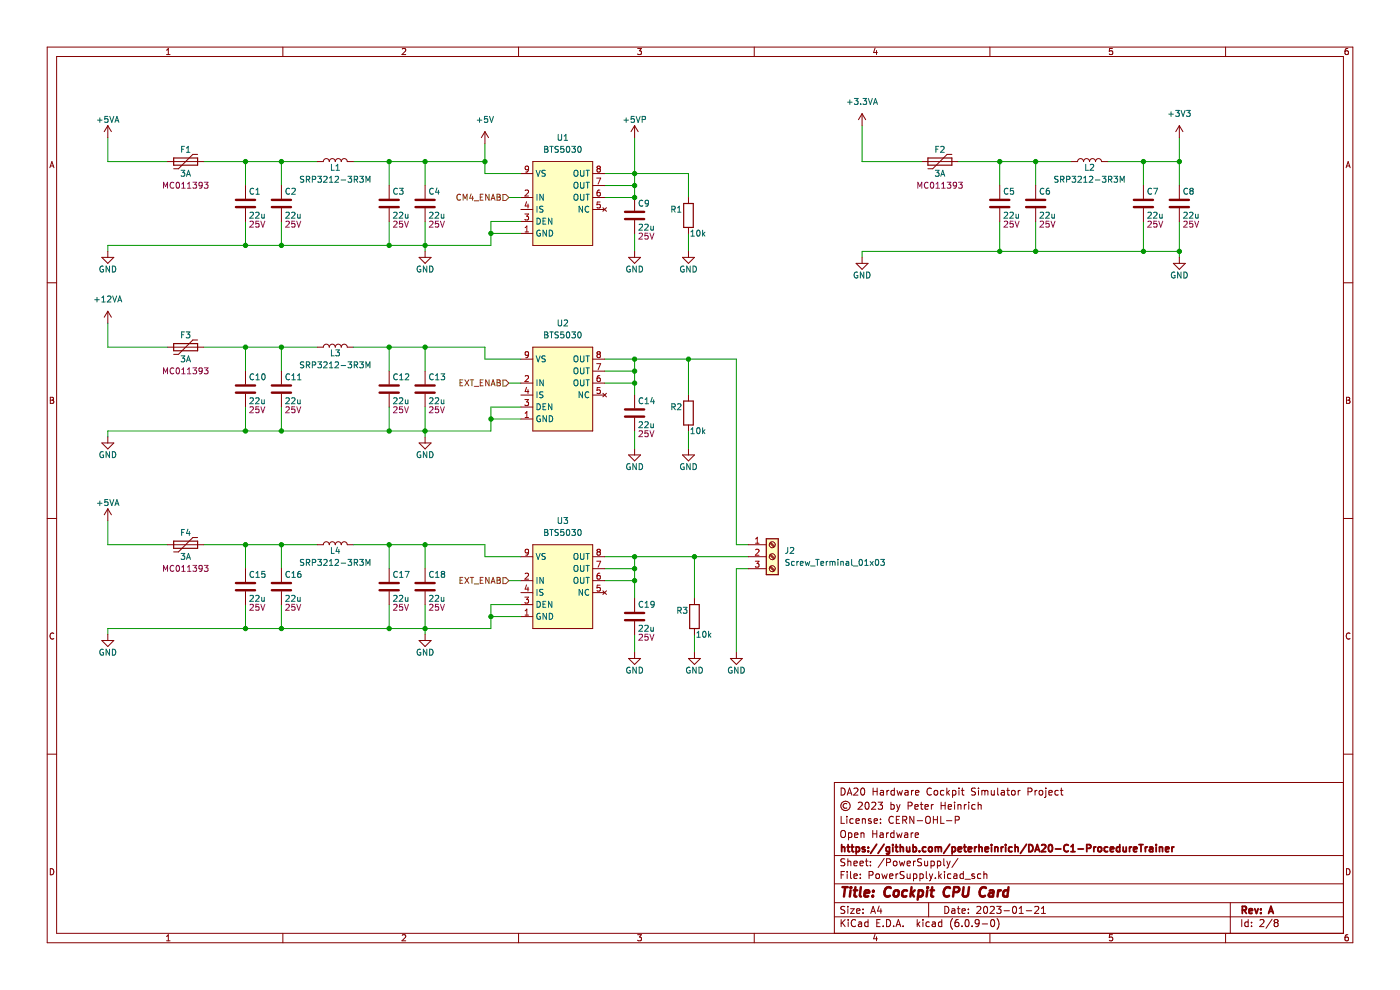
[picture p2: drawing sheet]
<svg xmlns="http://www.w3.org/2000/svg" width="297mm" height="210mm" viewBox="0 0 297 210" stroke-linecap="round" stroke-linejoin="round" font-family="sans-serif">
<path d="M0 0h297v210h-297z" fill-rule="evenodd" fill="#fff" stroke="#fff" stroke-width=".21"/>
<g fill="none" stroke="#840000" stroke-width=".21">
<path d="M10 10h277v190h-277zM12 12h273v186h-273zM35.3 11.6h.8M35.3 10.6l.4-.3v1.3M60 10v2M85.3 10.4l.5-.1 .3 .3-.8 1h.8M110 10v2M135.3 10.3h.8l-.5 .5 .4 .1v.6l-.2 .1-.5-.1M160 10v2M185.6 10.2l-.3 .9h.8M185.9 10.7v.9M210 10v2"/>
<path d="M236 10.3h-.6l-.1 .6 .6-.1 .1 .7-.2 .1-.5-.1M260 10v2M285.9 10.3h-.3l-.2 .3-.1 .7 .3 .3 .4-.1-.1-.7h-.3l-.3 .2M10.6 35.6l.4-1.3 .4 1.3M10.7 35.2h.6M22.9 26.7l-.8 1.2M22.9 26.7v2.5M22.9 26.7l.7 1.2M35.6 34.3h7.6M41.9 32.8h-1l-3 3h-1.1M52.1 39.4v2.8M59.7 39.4v2.8"/>
<path d="M67.3 34.3h1.3a.63 .63 0 0 1 .6-.7 .63 .63 0 0 1 .7 .7 .63 .63 0 0 1 .6-.7 .63 .63 0 0 1 .6 .7 .63 .63 0 0 1 .7-.7 .63 .63 0 0 1 .6 .7 .63 .63 0 0 1 .6-.7 .63 .63 0 0 1 .7 .7h1.2M82.6 39.4v2.8M90.2 39.4v2.8M102.9 27.9l-.8 1.3M102.9 27.9v2.6M102.9 27.9l.7 1.3M110.5 36.8h2.5M113 34.3h12.7v17.8h-12.7zM125.7 39.4h2.6M125.7 36.8h2.6M134.6 26.7v2.5M134.6 26.7l-.7 1.2"/>
<path d="M134.6 26.7l.8 1.2M182.9 24.1v2.6M182.9 24.1l-.8 1.3M182.9 24.1l.7 1.3M195.6 34.3h7.6M201.9 32.8h-1l-3 3h-1M212.1 39.4v2.8M219.7 39.4v2.8M227.3 34.3h1.3a.63 .63 0 0 1 .6-.7 .63 .63 0 0 1 .7 .7 .63 .63 0 0 1 .6-.7 .63 .63 0 0 1 .6 .7 .63 .63 0 0 1 .7-.7 .63 .63 0 0 1 .6 .7 .63 .63 0 0 1 .6-.7 .63 .63 0 0 1 .7 .7h1.2M242.6 39.4v2.8M250.2 26.7l-.8 1.2M250.2 26.7v2.5"/>
<path d="M250.2 39.4v2.8M250.2 26.7l.8 1.2M285.6 35.6l.4-1.3 .4 1.3M285.7 35.2h.6M10 60h2M21.6 54.6h2.5l-1.2 1.3zM22.9 53.3v1.3M52.1 44.2v2.8M59.7 44.2v2.8M82.6 44.2v2.8M88.9 54.6h2.5l-1.2 1.3zM90.2 44.2v2.8"/>
<path d="M90.2 53.3v1.3M110.5 49.5h2.5M110.5 41.9h2.5M110.5 47h2.5M110.5 44.4h2.5M125.7 41.9h2.6M125.7 44.4h2.6M127.9 44.1l.8 .7M128.7 44.1l-.8 .7M133.4 54.6h2.5l-1.3 1.3zM134.6 41.9v2.8M134.6 46.7v2.8"/>
<path d="M134.6 53.3v1.3M144.8 54.6h2.5l-1.2 1.3zM146.1 41.9v1.3M146.1 48.2v1.3M146.1 53.3v1.3M181.6 55.9h2.6l-1.3 1.2zM182.9 54.6v1.3M212.1 44.2v2.8M219.7 44.2v2.8M242.6 44.2v2.8M248.9 55.9h2.6l-1.3 1.2zM250.2 44.2v2.8"/>
<path d="M250.2 54.6v1.3M285 60h2M22.9 66v2.6M22.9 66l-.8 1.3M22.9 66l.7 1.3M35.6 73.6h7.6M41.9 72.1h-1l-3 3.1h-1.1M52.1 78.7v2.8M59.7 78.7v2.8M67.3 73.6h1.3a.63 .63 0 0 1 .6-.6 .63 .63 0 0 1 .7 .6 .63 .63 0 0 1 .6-.6 .63 .63 0 0 1 .6 .6 .63 .63 0 0 1 .7-.6 .63 .63 0 0 1 .6 .6 .63 .63 0 0 1 .6-.6 .63 .63 0 0 1 .7 .6h1.2M82.6 78.7v2.8M90.2 78.7v2.8"/>
<path d="M110.5 76.2h2.5M113 73.6h12.7v17.8h-12.7zM125.7 78.7h2.6M125.7 76.2h2.6M10.7 84.3h.4l.3 .2-.3 .4 .3 .1v.3l-.2 .3h-.5zM10.7 84.9h.4M21.6 94h2.5l-1.2 1.2zM22.9 92.7v1.3M52.1 83.6v2.7M59.7 83.6v2.7M82.6 83.6v2.7M88.9 94h2.5l-1.2 1.2z"/>
<path d="M90.2 83.6v2.7M90.2 92.7v1.3M110.5 88.9h2.5M110.5 81.3h2.5M110.5 86.3h2.5M110.5 83.8h2.5M125.7 81.3h2.6M125.7 83.8h2.6M127.9 83.4l.8 .8M128.7 83.4l-.8 .8M133.4 96.5h2.5l-1.3 1.3zM134.6 83.8v2.8"/>
<path d="M134.6 88.6v2.8M134.6 95.2v1.3M144.8 96.5h2.5l-1.2 1.3zM146.1 83.8v1.3M146.1 90.2v1.2M146.1 95.2v1.3M285.7 84.3h.4l.2 .2-.2 .4 .2 .1 .1 .3-.2 .3h-.5zM285.7 84.9h.4M10 110h2M22.9 107.9v2.6M22.9 107.9l-.8 1.3M22.9 107.9l.7 1.3"/>
<path d="M35.6 115.6h7.6M41.9 114h-1l-3 3.1h-1.1M67.3 115.6h1.3a.63 .63 0 0 1 .6-.7 .63 .63 0 0 1 .7 .7 .63 .63 0 0 1 .6-.7 .63 .63 0 0 1 .6 .7 .63 .63 0 0 1 .7-.7 .63 .63 0 0 1 .6 .7 .63 .63 0 0 1 .6-.7 .63 .63 0 0 1 .7 .7h1.2M110.5 118.1h2.5M113 115.6h12.7v17.7h-12.7zM125.7 118.1h2.6M158.8 115.6h3.8M158.8 118.1h3.8M163.3 117.8l.9 .8M163.3 115.2l.9 .9M163.5 117.6l.8 .8M163.5 115l.8 .9"/>
<path d="M285 110h2M11.4 134.4a.58 .58 0 0 0-.8 .5 .58 .58 0 0 0 .8 .5M21.6 135.9h2.5l-1.2 1.2zM22.9 134.6v1.3M52.1 120.6v2.8M52.1 125.5v2.8M59.7 120.6v2.8M59.7 125.5v2.8M82.6 120.6v2.8M82.6 125.5v2.8M88.9 135.9h2.5l-1.2 1.2zM90.2 120.6v2.8"/>
<path d="M90.2 125.5v2.8M90.2 134.6v1.3M110.5 130.8h2.5M110.5 123.2h2.5M110.5 128.3h2.5M110.5 125.7h2.5M125.7 123.2h2.6M125.7 125.7h2.6M125.7 120.6h2.6M127.9 125.3l.8 .8M128.7 125.3l-.8 .8M133.4 139.7h2.5l-1.3 1.3z"/>
<path d="M134.6 127v2.8M134.6 131.8v2.8M134.6 138.4v1.3M146.1 139.7h2.5l-1.3 1.3zM147.3 127v1.3M147.3 133.3v1.3M147.3 138.4v1.3M154.9 139.7h2.6l-1.3 1.3zM156.2 138.4v1.3M158.8 120.6h3.8M163.3 120.3l.9 .8M163.5 120.1l.8 .9"/>
<path d="M286.4 134.4a.58 .58 0 0 0-.8 .5 .58 .58 0 0 0 .8 .5M10 160h2M285 160h2M178.4 176.4l.3-.2a.5 .5 0 0 1 .7 .5v.5a.5 .5 0 0 1-.5 .5 .5 .5 0 0 1-.5-.5zM178.4 167.2a.76 .76 0 0 1 .9 .7 .76 .76 0 0 1-.9 .8zM178.4 173.2v1.5h.8M179.7 173.2v.1M179.7 173.7v1M179.7 170.5a.52 .52 0 0 0-.9 .5 .52 .52 0 0 0 .9 .4M179.7 168.7l.5-1.5 .5 1.5M179.9 168.2h.7M180 176.7h.4l.3 .3-.1 .6h-.6"/>
<path d="M180 176.7v1.5M181 173.7h-.4l-.3 .3 .1 .6h.6M181.2 167.3l.5-.1 .3 .4-.9 1.1h.9M181.3 177.2l.7-.2-.1-.3h-.4l-.2 .2 .1 .7h.5M181.6 174.2l.7-.2-.1-.3h-.4l-.2 .2 .1 .7h.5M182.1 170.3l.6-.1 .2 .4-.9 1.1h.9M182.7 176.8l.2-.1h.3l.1 1M182.7 176.7v1M182.7 167.3l.2-.1a.8 .8 0 0 1 .6 .7 .8 .8 0 0 1-.6 .8l-.3-.6zM182.9 173.8l.3-.1h.3l.1 1M182.9 173.7v1M183.7 170.3l.2-.1a.8 .8 0 0 1 .5 .7 .8 .8 0 0 1-.5 .8l-.4-.6z"/>
<path d="M184.8 173.7h-.4l-.2 .2 .1 .2 .5 .1v.4h-.6M184.9 170.3l.6-.1 .3 .4-.9 1.1h.9M185.2 176.2v1.5M185.2 176.9h.8M185.2 167.2v1.5M185.2 167.9h.9M185.4 174.2l.8-.2-.1-.3h-.4l-.3 .2 .1 .7h.6M186 176.2v1.5M186.1 167.2v1.5M186.3 170.2h.9l-.5 .5 .5 .2v.6l-.3 .2-.6-.2M186.7 176.7h.6l.1 1M186.8 167.7h.6v1"/>
<path d="M186.8 174.5v.2M186.8 173.7v.2M187.4 177l-.5 .1-.2 .2 .2 .4 .5-.1M187.4 168l-.5 .1-.2 .2 .2 .4 .5-.1M188.1 176.7v1M188.2 167.7v1M188.5 176.7l-.4 .3M188.6 167.7l-.4 .3M189 170.7h.4l.3 .3-.1 .6h-.6M189 170.2v1.5M189.5 173.3a.71 .71 0 0 0-1 .5 .71 .71 0 0 0 .7 .9l.3-.2M189.7 176.7h-.5l-.3 .3 .2 .6h.6"/>
<path d="M189.7 176.2v1.5M189.7 167.7h-.4l-.3 .3 .2 .6h.5M189.7 167.2v1.5M190.2 173.9h.5M190.2 176.7l.3 1 .3-.7 .3 .7 .3-1M190.2 170.7l.4 1M190.3 167.7l.3 1 .3-.7 .3 .7 .2-1M190.6 171.7l-.4 .5M190.9 173.2h-.7v1.5h.7M190.9 170.7l-.3 1M191.5 174l.7-.1 .2-.2-.1-.4-.8-.1v1.5M191.9 174l.5 .7"/>
<path d="M191.9 176.7h.6l.1 1M192 167.7h.6l.1 1M192.6 177l-.5 .1-.2 .2 .2 .4 .5-.1M192.7 171l.7-.1 .1-.2-.1-.4-.7-.1v1.5M192.7 168l-.5 .1-.3 .2 .3 .4 .5-.1M193.3 176.7v1M193.4 167.7v1M193.7 176.7l-.4 .3M193.8 167.7l-.4 .3M193.9 173.2v1.5l-.9-1.5v1.5M194.1 171.2l.7-.2-.1-.3h-.4l-.2 .2 .1 .7h.5M194.2 177.2l.7-.2-.1-.3h-.4l-.2 .2v.7h.6"/>
<path d="M194.2 168.2l.7-.2v-.3h-.5l-.2 .2 .1 .7h.6M194.6 174.1h1.1M195.2 170.7h.6M195.4 170.2v1.3l.4 .2M196.2 171.2l.7-.2v-.3h-.5l-.2 .2 .1 .7h.6M196.4 173.4l.3-.2a.5 .5 0 0 1 .7 .5v.5a.5 .5 0 0 1-.5 .5 .5 .5 0 0 1-.5-.5zM197.6 167.3a.71 .71 0 0 0-1 .5 .71 .71 0 0 0 .7 .9l.3-.2M197.6 170.7v1M198 173.9h.9M198 173.2v1.5M198 170.7l-.4 .3M198.2 167.8l.2-.1 .5 .1v.6l-.1 .2-.4 .1-.2-.2z"/>
<path d="M198.9 173.2v1.5M199.6 173.2v1.5h.7M199.7 170.2v1.5M199.7 170.9h.8M200.2 167.7h-.4l-.3 .3 .2 .6h.5M200.5 170.2v1.5M200.8 174.1h1.1M200.9 167.2v1.5M201 168.1l.4 .6M201.2 171.2l.7-.2-.1-.3h-.4l-.2 .2v.7h.6M201.4 167.7l-.5 .5M202.1 167.7h.4l.3 .3-.1 .6h-.6"/>
<path d="M202.1 167.7v1.5M202.5 170.2v.1M202.5 170.7v1M202.7 174l.7-.1 .1-.2-.1-.4-.7-.1v1.5M203.2 170.8l.2-.1h.4l.1 1M203.2 170.7v1M203.4 167.2v.1M203.4 167.7v1M203.9 167.7h.6M204.2 167.2v1.3l.3 .2M204.6 170.7v1M205 170.7l-.4 .3"/>
<path d="M205.5 170.2v.1M205.5 170.7v1M206.9 170.7h-.5l-.2 .3 .1 .6h.6M206.9 167.2h-.5l-.2 .1v.4l.6 .3 .1 .4-.2 .3-.6-.1M207.5 170.8l.2-.1h.4l.1 1M207.5 170.2v1.5M207.6 167.2v.1M207.6 167.7v1M208.3 167.8l.4-.1 .2 .2M208.3 167.7v1M208.9 167.9l.3-.2h.3l.1 1M208.9 167.9v.8"/>
<path d="M210.3 167.7l.1 .9 .3 .1 .2-.2M210.9 167.7v1M211.7 167.2v1.3l.2 .2M212.4 167.7h.6l.1 1M213.1 168l-.5 .1-.2 .2 .2 .4 .5-.1M213.6 167.7h.6M213.8 167.2v1.3l.4 .2M214.7 167.8l.2-.1 .4 .1 .1 .6-.2 .2-.3 .1-.2-.2zM216 167.7v1M216.4 167.7l-.4 .3M218.1 168l.7-.1 .1-.2v-.4l-.8-.1v1.5M219.6 167.7v1"/>
<path d="M220 167.7l-.4 .3M220.5 167.8l.2-.1 .4 .1 .1 .6-.1 .2-.4 .1-.2-.2zM221.9 167.2v.1M221.9 167.7v1.3l-.3 .2M222.5 168.2l.7-.2-.1-.3h-.4l-.2 .2 .1 .7h.5M224.5 167.7h-.4l-.3 .3 .1 .6h.6M224.9 167.7h.6M225.1 167.2v1.3l.4 .2M285 166h-108v32M10.7 184.3a.66 .66 0 0 1 .7 .6 .66 .66 0 0 1-.7 .7zM35.3 198.6l.4-.3v1.3M35.3 199.6h.8"/>
<path d="M60 198v2M85.3 198.4l.5-.1 .3 .3-.8 1h.8M110 198v2M135.3 198.3h.8l-.5 .5 .4 .1v.5l-.2 .2-.5-.2M160 198v2M177 194.5h108M177 191.5h108M177 187.5h108M177 181.5h108M178.4 185.6h.5M178.4 195.1v1.5M178.7 195.7l.6 .9"/>
<path d="M179.2 184.9h-.8v1.5M179.2 192.3h-.5l-.3 .1v.4l.7 .3 .1 .4-.3 .3-.5-.1M179.2 182.2h-.5l-.3 .1v.4l.7 .3 .1 .4-.3 .3-.5-.1M179.3 195.1l-.9 .8M179.7 184.9v.1M179.7 185.4v1M179.9 182.2v1.5M179.9 192.3v.1M179.9 192.8v1M179.9 182.8l.2-.1h.3l.1 1M179.9 195.1v.1M179.9 195.6v1"/>
<path d="M180.4 192.8h.8l-.8 1h.8M180.4 184.9v1.2l.3 .3M181.2 185.9l.7-.2-.1-.3h-.4l-.2 .2v.7h.6M181.2 183.2l.7-.2-.1-.3h-.4l-.2 .2v.7h.6M181.5 195.2a.71 .71 0 0 0-1 .5 .71 .71 0 0 0 .7 .9l.3-.2M181.7 193.3l.7-.2v-.3h-.5l-.2 .2 .1 .7h.6M182.2 195.6h.5l.1 1M182.4 183.2l.8-.2-.1-.3h-.4l-.3 .2 .1 .7h.6M182.5 186.2v.2M182.5 185.4v.2M182.8 195.9l-.5 .1-.2 .2 .2 .4 .5-.1M183.1 193.6v.2"/>
<path d="M183.1 192.8v.2M183.6 182.7h.6M183.8 182.2v1.2l.4 .3M184.2 195.6h-.5l-.3 .2 .2 .7h.6M184.2 195.1v1.5M184.4 185.6h.7l.1-.2v-.4l-.8-.1v1.5M184.7 183.5v.2M184.7 182.7v.2M184.7 193.8l.5-1.5 .5 1.5M184.9 193.3h.7M185.6 198.2l-.3 .9h.8M185.9 185.5l.2-.1 .4 .1 .1 .6-.2 .2-.3 .1-.2-.2z"/>
<path d="M185.9 198.7v.9M186 195.8h.5M186.5 192.2l-.3 1.1h.9M186.7 195.1h-.7v1.5h.7M186.9 192.8v1M187.1 185.4l.3 1 .3-.8 .2 .8 .3-1M187.4 196.4v.2M187.6 182.1l-1.3 1.9M188.1 195.1a.76 .76 0 0 1 .8 .7 .76 .76 0 0 1-.8 .8zM188.1 182.9h.7l.1-.2v-.4l-.8-.1v1.5M188.7 185.9l.7-.2v-.3h-.5l-.2 .2 .1 .7h.6M189.6 182.8l.2-.1 .4 .1 .1 .6-.1 .2-.4 .1-.2-.2z"/>
<path d="M189.6 196.4v.2M190.1 196.6l.5-1.5 .5 1.5M190.1 185.4v1M190.2 196.1h.7M190.5 185.4l-.4 .2M190.8 182.7l.3 1 .3-.8 .3 .8 .2-1M191.6 196.4v.2M191.8 184.9h-.6l-.2 .1v.4l.7 .3 .1 .4-.3 .3-.6-.1M192.4 183.2l.8-.2-.1-.3h-.4l-.3 .2 .1 .7h.6M192.4 185.4l.1 .9 .4 .1 .2-.2M193.1 185.4v1M193.8 185.4h.4l.3 .2-.1 .7h-.6"/>
<path d="M193.8 182.7v1M193.8 185.4v1.5M194.2 182.7l-.4 .2M194.6 195.1v1.5M194.7 196l.5 .6M195.2 195.6l-.6 .5M195.2 185.4h.4l.3 .2-.2 .7h-.5M195.2 185.4v1.5M195.5 182.2h-.6l-.2 .2 .1 .4 .6 .3v.4l-.2 .2-.5-.1M195.8 195.1v.1M195.8 195.6v1M196.2 182.7v.9l.4 .1 .2-.2"/>
<path d="M196.5 184.9v1.2l.2 .3M196.8 182.7v1M197 191.5v3M197.2 195.6h-.5l-.3 .2 .2 .7h.6M197.2 185.4l.3 1M197.5 186.4l-.3 .5M197.5 182.7h.4l.3 .2-.1 .7h-.6M197.5 182.7v1.5M197.8 195.6h.6v1M197.9 185.4l-.4 1M198.4 195.9l-.5 .1-.2 .2 .2 .4 .5-.1M198.4 186.2v.2"/>
<path d="M198.9 182.7h.4l.3 .2-.2 .7h-.5M198.9 182.7v1.5M199.2 184.9v1.5M199.3 185.8l.4 .6M199.7 185.4l-.5 .5M199.8 195.6h-.4l-.3 .2 .1 .7h.6M199.8 195.1v1.5M200.2 182.2v1.2l.2 .3M200.4 184.9v.1M200.4 185.4v1M200.4 192.3a.76 .76 0 0 1 .9 .7 .76 .76 0 0 1-.9 .8zM200.9 182.7l.3 1"/>
<path d="M201.2 183.7l-.3 .5M201.6 182.7l-.4 1M201.7 185.4h-.4l-.3 .2 .2 .7h.5M201.9 192.8h.6l.1 1M202.1 194.8a1.72 1.72 0 0 0 0 2.3M202.4 185.4h.5l.1 1M202.6 193.1l-.5 .1-.2 .2 .2 .4 .5-.1M203 185.7l-.5 .1-.2 .2 .2 .4 .5-.1M203.1 192.8h.6M203.2 182.1l-1.3 1.9M203.3 192.3v1.2l.4 .3M203.3 195.1h-.4a1.01 1.01 0 0 0 0 1.5l.5-.2v-.5l-.2-.3-.5 .1-.1 .2"/>
<path d="M204.1 193.3l.7-.2-.1-.3h-.4l-.2 .2 .1 .7h.5M204.1 196.4v.2M204.4 185.4h-.5l-.2 .2 .1 .7h.6M204.4 184.9v1.5M204.7 186.5h1.2M204.9 195.2l.2-.1a.8 .8 0 0 1 .5 .7 .8 .8 0 0 1-.5 .8l-.4-.6zM205.4 193.6v.2M205.4 192.8v.2M206.2 196.4v.2M206.7 185.4h-.3l-.2 .2v.2l.5 .1v.4h-.5M207.2 192.4l.6-.1 .3 .4-.9 1.1h.9M207.7 195.7l-.3 .3-.4-.1-.1-.2v-.4l.3-.2h.2l.3 .2a1 1 0 0 1-.4 1.3h-.3"/>
<path d="M208.1 185.4h-.4l-.3 .2 .1 .7h.6M208.4 196h1.1M208.7 185.5l.2-.1h.4l.1 1M208.7 184.9v1.5M208.8 192.4l.2-.1a.8 .8 0 0 1 .5 .7 .8 .8 0 0 1-.5 .8l-.3-.6zM210 198v2M210.1 192.4l.6-.1 .2 .4-.9 1.1h.9M210.3 195.2l.2-.1a.8 .8 0 0 1 .5 .7 .8 .8 0 0 1-.5 .8l-.3-.6zM211.4 192.3h1l-.5 .5 .4 .2v.6l-.2 .2-.7-.2M211.5 194.8a1.72 1.72 0 0 1 0 2.3M213 193.2h1.2M215 192.3h.1a.8 .8 0 0 1 .6 .7 .8 .8 0 0 1-.6 .8 1 1 0 0 1-.1-1.5z"/>
<path d="M216.2 193.8h.9M216.2 192.7l.4-.4v1.5M217.7 193.2h1.2M219.5 192.4l.6-.1 .3 .4-1 1.1h1M220.9 193.8h.9M220.9 192.7l.5-.4v1.5M236 198.3h-.6l-.1 .6 .6-.1 .1 .6-.2 .2-.5-.2M260 198v2M261 191.5v6.5M263.4 195.1v1.5M264.8 195.6h-.4l-.3 .2 .1 .7h.6M264.8 195.1v1.5"/>
<path d="M265.5 196.4v.2M265.5 195.6v.2M267.3 195.2l.6-.1 .2 .4-.9 1.1h.9M269.9 195l-1.3 1.9M270.6 195.7l-.3 .3v.3l.3 .3h.3l.2-.3v-.5l-.2-.1M270.6 195.7l-.3-.3 .3-.3h.3l.2 .2-.2 .4M270.6 195.7h.3M285.7 184.3a.66 .66 0 0 1 .7 .6 .66 .66 0 0 1-.7 .7zM285.9 198.3h-.3l-.2 .3-.1 .7 .3 .3 .4-.2-.1-.6h-.3l-.3 .2"/>
<circle cx="163.8" cy="118.1" r=".64"/>
<circle cx="163.8" cy="115.6" r=".64"/>
<circle cx="163.8" cy="120.6" r=".64"/>
<circle cx="179.4" cy="171" r="1"/>
</g>
<g fill="none" stroke="#840000" stroke-width=".39">
<path d="M178.6 179.2v1.5M178.6 179.8l.2-.1h.3l.1 1M179.7 179.7h.6M179.9 179.2v1.2l.4 .3M180.6 179.7h.5M180.8 179.2v1.2l.3 .3M181.6 179.7h.5l.2 .2-.1 .7h-.6M181.6 179.7v1.5M183.5 179.7h-.4l-.2 .2 .1 .2 .5 .1v.4h-.6M184.2 179.7v.2M186 179.1l-1.3 1.9M187.6 179.1l-1.3 1.9"/>
<path d="M188.7 179.7h-.4l-.3 .2 .1 .7h.6M188.7 179.7v1.2l-.3 .3-.3-.1M189.4 179.2v.1M189.4 179.7v1M189.9 179.7h.6M190.1 179.2v1.2l.4 .3M191 179.8l.2-.1h.4v1M191 179.2v1.5M192.3 179.7l.1 .9 .4 .1 .2-.2M193 179.7v1M193.7 179.7h.4l.3 .2-.1 .7h-.6M193.7 179.2v1.5"/>
<path d="M196.4 179.7h-.4l-.3 .2 .1 .7h.6M197.1 179.8l.2-.1 .4 .1 .1 .6-.2 .2-.3 .1-.2-.2zM198.4 179.8l.4-.1 .3 .2M198.4 179.7v1M199.1 179.9l.2-.2h.3l.1 1M199.1 179.9v.8M201.5 179.1l-1.3 1.9M202 179.7h.4l.3 .2-.1 .7h-.6M202 179.7v1.5M204.4 179.7h.6M204.6 179.2v1.2l.4 .3M206.8 179.7v1"/>
<path d="M207.2 179.7l-.4 .2M207.7 179.8l.2-.1h.4v1M207.7 179.2v1.5M210.3 179.2v.1M210.3 179.7v1M211.1 179.8l.2-.1h.3l.1 1M211.1 179.7v1M212.4 179.7v1M212.8 179.7l-.4 .2M213.3 179.2v.1M213.3 179.7v1M214.7 179.7h-.4l-.3 .2 .1 .7h.6"/>
<path d="M215.3 179.8l.3-.1h.3l.1 1M215.3 179.2v1.5M217.8 179.1l-1.3 1.9M218.3 179.2a.76 .76 0 0 1 .8 .7 .76 .76 0 0 1-.8 .8zM221 179.3l.6-.1 .2 .4-.9 1.1h.9M222.6 179.3l.2-.1a.8 .8 0 0 1 .5 .7 .8 .8 0 0 1-.5 .8l-.4-.6zM226.6 179.3a.71 .71 0 0 0-1 .5 .71 .71 0 0 0 .7 .9l.3-.2M227.2 179.6l.4-.4v1.5M230.6 179.9h.7l.1-.2-.1-.4-.7-.1v1.5M232.1 179.7v1M232.5 179.7l-.4 .2M233 179.8l.2-.1 .4 .1 .1 .6-.1 .2-.4 .1-.2-.2z"/>
<path d="M235 179.7h-.4l-.3 .2 .1 .7h.6M237.6 179.7h-.5l-.3 .2 .2 .7h.6M237.6 179.2v1.5M238.3 179.7v.9l.4 .1 .2-.2M238.9 179.7v1M239.6 179.7v1M240.1 179.7l-.5 .2M241.6 179.2h.9M242.1 179.2v1.5M243 179.7v1M243.4 179.7l-.4 .2M243.9 179.7h.6l.1 1"/>
<path d="M245.3 179.2v.1M245.3 179.7v1M246 179.8l.2-.1h.4v1M246 179.7v1M248.6 179.7v1M249.1 179.7l-.5 .2M184.2 180.5v.2M195.1 180.5v.2M203.3 180.2l.7-.2-.1-.3h-.4l-.2 .2v.7h.6M205.4 180.2l.7-.2v-.3h-.5l-.2 .2 .1 .7h.6M209 180.2l.7-.2-.1-.3h-.4l-.2 .2 .1 .7h.5M219.6 180.7l.5-1.5 .5 1.5"/>
<path d="M219.7 180.2h.7M223.9 180.1h1.2M227.2 180.7h.9M228.7 180.1h1.1M235.6 180.2l.7-.2-.1-.3h-.4l-.2 .2v.7h.6M240.5 180.2l.7-.2-.1-.3h-.4l-.2 .2 .1 .7h.5M244.6 180l-.5 .1-.3 .2 .3 .4 .5-.1M247.3 180.2l.7-.2-.1-.3h-.4l-.2 .2v.7h.6M263.6 193h.7l.1-.2-.1-.4-.7-.1v1.5M263.9 193l.5 .8M265 193.3l.7-.2-.1-.3h-.4l-.2 .2 .1 .7h.5M266.2 192.8l.4 1 .3-1"/>
<path d="M267.5 193.6v.2M267.5 192.8v.2M269.1 193.8l.5-1.5 .5 1.5M269.3 193.3h.7"/>
</g>
<g fill="none" stroke="#840000" stroke-width=".52">
<path d="M178.7 188.2h1.2M179.3 188.2l-.3 2M180.4 188.9l-.1 1.3M180.5 188.2v.2M181.1 188.9h.8M181.5 188.2l-.2 1.7v.2l.4 .1M182.6 188.2l-.2 1.7 .3 .3M183.4 189.5l1-.2-.1-.3-.5-.1-.3 .2-.1 1h.8M185.2 190l-.1 .2M185.3 189v.1M189 188.4a.88 .88 0 0 0-1 0 .88 .88 0 0 0-.4 .9 .69 .69 0 0 0 .3 .8 .69 .69 0 0 0 .9-.1M189.8 189h.1a.5 .5 0 0 1 .8 .2l-.1 .6-.2 .3a.5 .5 0 0 1-.8-.3z"/>
<path d="M192.4 189a.66 .66 0 0 0-1 .2v.6l.1 .3h.8M193.4 188.2l-.3 2M193.4 189.4l.5 .8M194.1 188.9l-.9 .7M194.9 189h.8l.1 .2v.6a.66 .66 0 0 1-1 .3M194.9 188.9l-.2 2M196.7 188.9l-.1 1.3M196.8 188.2v.2M197.4 188.9h.8M197.8 188.2l-.3 1.7 .1 .2 .4 .1M201.5 188.4a.88 .88 0 0 0-1 0 .88 .88 0 0 0-.3 .9 .69 .69 0 0 0 .3 .8 .69 .69 0 0 0 .8-.1M202.3 189.2h.8l.3-.2a.51 .51 0 0 0-.2-.8h-.8l-.2 2"/>
<path d="M204.4 188.2l-.2 1.6 .2 .3a.66 .66 0 0 0 1-.3l.2-1.6M209.2 188.4a.88 .88 0 0 0-1 0 .88 .88 0 0 0-.4 .9 .69 .69 0 0 0 .3 .8 .69 .69 0 0 0 .9-.1M210 189h.7v1.2M210.8 189.3l-.7 .1a.4 .4 0 0 0-.3 .4 .4 .4 0 0 0 .2 .4l.7-.1M211.8 188.9l-.2 1.3M212.3 188.9l-.3 .1-.3 .2M213.9 189a.66 .66 0 0 0-1 .2l-.1 .6 .2 .3h.7M214 188.2l-.3 2"/>
</g>
<g fill="#ffffc2" stroke="#ffffc2" stroke-width=".21">
<path d="M113 73.6h12.7v17.8h-12.7z" fill-rule="evenodd"/>
<path d="M113 34.3h12.7v17.8h-12.7z" fill-rule="evenodd"/>
<path d="M113 115.6h12.7v17.7h-12.7z" fill-rule="evenodd"/>
</g>
<path d="M162.6 114.3h2.5v7.6h-2.5z" fill-rule="evenodd" fill="#ffffc2" stroke="#ffffc2" stroke-width=".25"/>
<g fill="none" stroke="#009600" stroke-width=".21">
<path d="M22.9 29.2v5.1h12.7M43.2 34.3h24.1M52.1 34.3v5.1M59.7 34.3v5.1M74.9 34.3h28M82.6 34.3v5.1M90.2 34.3v5.1M102.9 30.5v6.3h7.6M128.3 36.8h17.8v5.1M128.3 39.4h6.3M134.6 29.2v12.7h-6.3M182.9 26.7v7.6h12.7"/>
<path d="M203.2 34.3h24.1M212.1 34.3v5.1M219.7 34.3v5.1M234.9 34.3h15.3M242.6 34.3v5.1M250.2 29.2v10.2M52.1 47v5.1M59.7 47v5.1M82.6 47v5.1M90.2 47v6.3M104.1 49.5h6.4M108 41.9h2.5"/>
<path d="M110.5 47h-6.4v5.1h-81.2v1.2M134.6 49.5v3.8M146.1 49.5v3.8M212.1 47v6.3M219.7 47v6.3M242.6 47v6.3M250.2 53.3h-67.3v1.3M250.2 47v7.6M22.9 68.6v5h12.7M43.2 73.6h24.1M52.1 73.6v5.1M59.7 73.6v5.1"/>
<path d="M74.9 73.6h28v2.6h7.6M82.6 73.6v5.1M90.2 73.6v5.1M128.3 78.7h6.3M128.3 76.2h27.9v39.4h2.6M134.6 76.2v7.6M146.1 76.2v7.6M52.1 86.3v5.1M59.7 86.3v5.1M82.6 86.3v5.1M90.2 86.3v6.4M104.1 88.9h6.4"/>
<path d="M108 81.3h2.5M110.5 86.3h-6.4v5.1h-81.2v1.3M128.3 81.3h6.3M134.6 91.4v3.8M146.1 91.4v3.8M22.9 110.5v5.1h12.7M43.2 115.6h24.1M52.1 115.6v5M59.7 115.6v5M74.9 115.6h28v2.5h7.6M82.6 115.6v5M90.2 115.6v5"/>
<path d="M128.3 118.1h30.5M134.6 118.1v8.9M147.3 118.1v8.9M52.1 128.3v5M59.7 128.3v5M82.6 128.3v5M90.2 128.3v6.3M104.1 130.8h6.4M108 123.2h2.5M110.5 128.3h-6.4v5h-81.2v1.3M128.3 120.6h6.3M128.3 123.2h6.3"/>
<path d="M134.6 134.6v3.8M147.3 134.6v3.8M158.8 120.6h-2.6v17.8"/>
</g>
<g fill="none" stroke="#725600" stroke-width=".21">
<path d="M97.7 41.3a.56 .56 0 0 0-.8 .5 .56 .56 0 0 0 .8 .6M98.3 42.5v-1.3l.4 .9 .4-.9v1.3M99.9 41.1l-.3 .9h.8M100.2 41.6v.9M100.6 42.6h1M101.9 41.8h.4M102.5 41.2h-.6v1.3h.6M103.8 41.2v1.3l-.8-1.3v1.3M104.2 42.5l.4-1.3 .4 1.3M104.3 42.1h.6M105.4 41.2h.5l.2 .2-.2 .4 .2 .1 .1 .3-.3 .3h-.5zM105.4 41.8h.5"/>
<path d="M106.7 41.3h.6l.7 .6-.7 .6h-.6zM97.6 81.2h.4M98.2 80.6h-.6v1.2h.6M98.6 80.6l.9 1.2M99.5 80.6l-.9 1.2M99.8 80.6h.7M100.1 80.6v1.2M100.6 82h1M101.9 81.2h.4M102.5 80.6h-.6v1.2h.6M103.8 80.6v1.2l-.8-1.2v1.2M104.2 81.8l.4-1.2 .4 1.2"/>
<path d="M104.3 81.5h.6M105.4 80.6h.5l.2 .2-.2 .4 .2 .1 .1 .3-.3 .2h-.5zM105.4 81.2h.5M106.7 80.6h.6l.7 .7-.7 .6h-.6zM97.6 123.1h.4M98.2 122.5h-.6v1.2h.6M98.6 122.5l.9 1.2M99.5 122.5l-.9 1.2M99.8 122.5h.7M100.1 122.5v1.2M100.6 123.9h1M101.9 123.1h.4"/>
<path d="M102.5 122.5h-.6v1.2h.6M103.8 122.5v1.2l-.8-1.2v1.2M104.2 123.7l.4-1.2 .4 1.2M104.3 123.4h.6M105.4 122.5h.5l.2 .2-.2 .4 .2 .1 .1 .3-.3 .2h-.5zM105.4 123.1h.5M106.7 122.5h.6l.7 .7-.7 .6h-.6z"/>
</g>
<g fill="none" stroke="#006464" stroke-width=".21">
<path d="M20.7 25.5h1M21.2 25v1M22.9 24.7h-.6l-.1 .6 .6-.1 .1 .6-.2 .2-.5-.2M23.3 24.7l.4 1.3 .4-1.3M24.4 26l.4-1.3 .4 1.3M24.5 25.6h.6M38.4 36.1h.8l-.4 .5 .3 .1v.6l-.1 .1-.6-.1M38.5 31.6h.5M39.1 31h-.6v1.3M39.6 32.3h.7M39.6 31.4l.3-.4v1.3M39.6 37.4l.4-1.3 .4 1.3"/>
<path d="M39.7 37h.6M64.4 37.5l-.4-.1-.3 .2 .1 .3 .6 .3v.3l-.7 .1M65 38.1l.6-.1 .1-.5-.7-.1v1.3M65.3 38.1l.4 .6M66.3 38.1l.6-.1v-.5l-.6-.1v1.3M67.4 37.4h.8l-.4 .5 .3 .1v.5l-.1 .2-.6-.2M68.7 37.5l.5-.1 .2 .4-.8 .9h.8M69.9 38.7h.7M69.9 37.8l.4-.4v1.3M70.3 34.9v1.2h.6M71.1 37.5l.5-.1 .2 .4-.8 .9h.8M71.3 36.1h.7"/>
<path d="M71.3 35.2l.3-.3v1.2M72.4 38.2h.9M73.8 37.4h.8l-.4 .5 .3 .1v.5l-.1 .2-.6-.2M75.2 38.1l.6-.1v-.5l-.6-.1v1.3M75.5 38.1l.4 .6M76.3 37.4h.8l-.4 .5 .3 .1v.5l-.2 .2-.5-.2M77.6 38.7v-1.3l.5 .9 .4-.9v1.3M84.7 39.9h.8l-.4 .5 .3 .1v.6l-.1 .1-.6-.1M92.7 39.9l-.3 .9h.8M101.2 25.5h1M101.7 25v1M103.4 24.7h-.6v.6l.6-.1v.6l-.2 .2-.4-.2"/>
<path d="M103.8 24.7l.5 1.3 .4-1.3M113.7 36.1l.5 1.3 .4-1.3M115.5 31h.5l.2 .3-.2 .3 .2 .2 .1 .3-.3 .2h-.5zM115.5 31.6h.5M115.7 36.2l-.5-.1-.2 .3 .1 .3 .5 .2v.4h-.6M116.6 31h.8M117 31v1.3M118.4 28.5v1l.3 .3h.2l.2-.3v-1M118.4 31.1l-.6 .1v.3l.5 .3 .1 .3-.2 .2h-.5M119.6 31h-.6l-.1 .6h.6l.1 .6-.2 .1-.5-.1M119.7 29.8h.7M119.7 28.9l.4-.4v1.3"/>
<path d="M120.3 31.2l.1-.2a.68 .68 0 0 1 .5 .7 .68 .68 0 0 1-.5 .6l-.3-.5zM121.3 31h.8l-.4 .5 .3 .1v.6l-.2 .1-.5-.1M121.8 36.3l.3-.2a.43 .43 0 0 1 .5 .4v.5a.42 .42 0 0 1-.4 .4 .42 .42 0 0 1-.4-.4zM121.8 38.8l.3-.1a.43 .43 0 0 1 .5 .4v.4a.42 .42 0 0 1-.4 .4 .42 .42 0 0 1-.4-.4zM122.7 31.2l.2-.2a.68 .68 0 0 1 .4 .7 .68 .68 0 0 1-.4 .6l-.3-.5zM123.2 36.1v1l.2 .3h.2l.3-.3v-1M123.2 38.7v1l.2 .2h.2l.3-.2v-1M124.3 38.7h.7M124.3 36.1h.7M124.7 36.1v1.3M124.7 38.7v1.2M132.4 25.5h.9"/>
<path d="M132.8 25v1M134.5 24.7h-.6v.6l.6-.1v.6l-.1 .2-.5-.2M135 24.7l.4 1.3 .4-1.3M136.2 25.4l.6-.1 .1-.5-.7-.1v1.3M179.8 21.7h1M180.3 21.2v1M181.2 20.9h.8l-.4 .5 .4 .1v.5l-.2 .2-.6-.2M182.6 22v.2M183.1 20.9h.7l-.4 .5 .4 .1v.5l-.2 .2-.5-.2M184.2 20.9l.4 1.3 .5-1.3M185.3 22.2l.4-1.3 .4 1.3M185.4 21.8h.6"/>
<path d="M198.4 36.1h.8l-.4 .5 .3 .1v.6l-.1 .1-.6-.1M198.5 31.6h.5M199.1 31h-.6v1.3M199.6 31.2l.5-.2 .2 .4-.8 .9h.8M199.6 37.4l.4-1.3 .4 1.3M199.7 37h.6M215 39.9h-.6l-.1 .6h.6l.1 .6-.2 .1-.5-.1M222.5 39.9l-.3 .1-.2 .2-.1 .8 .3 .2 .4-.1-.1-.6-.3-.1-.3 .3M224.5 37.5l-.5-.1-.3 .2 .2 .3 .5 .3v.3l-.7 .1M225 38.1l.6-.1 .1-.5-.7-.1v1.3M225.3 38.1l.4 .6M226.3 38.1l.6-.1v-.5l-.6-.1v1.3"/>
<path d="M227.4 37.4h.8l-.4 .5 .3 .1v.5l-.1 .2-.6-.2M228.7 37.5l.5-.1 .2 .4-.8 .9h.8M229.9 38.7h.7M229.9 37.8l.4-.4v1.3M230.3 34.9v1.2h.6M231.1 37.5l.5-.1 .2 .4-.8 .9h.8M231.3 35l.5-.1 .2 .3-.8 .9h.8M232.4 38.2h.9M233.8 37.4h.8l-.4 .5 .4 .1v.5l-.2 .2-.6-.2M235.2 38.1l.6-.1v-.5l-.6-.1v1.3M235.5 38.1l.4 .6M236.3 37.4h.8l-.4 .5 .3 .1v.5l-.1 .2-.6-.2"/>
<path d="M237.6 38.7v-1.3l.5 .9 .4-.9v1.3M244.7 39.9h.9l-.6 1.3M248 24.2h.9M248.4 23.7v1M249.4 23.4h.8l-.4 .5 .3 .1v.6l-.2 .1-.5-.1M250.6 23.4l.4 1.3 .4-1.3M251.7 23.4h.8l-.4 .5 .3 .1v.6l-.2 .1-.5-.1M21.9 56.5a.58 .58 0 0 0-.7 .6 .58 .58 0 0 0 .8 .5v-.4h-.3M23.2 56.4v1.3l-.7-1.3v1.3M23.8 56.4a.64 .64 0 0 1 .8 .7 .64 .64 0 0 1-.8 .6zM53 45.1l.5-.1 .3 .4-.8 .9h.8M53.8 40.1a.56 .56 0 0 0-.8 .5 .56 .56 0 0 0 .8 .5"/>
<path d="M54.2 45.1l.5-.1 .3 .4-.8 .9h.8M54.3 41.2h.7M54.3 40.3l.4-.4v1.3M55.5 45.4l.1 .8h.5M56.1 45.4v.9M60.7 45.1l.4-.1 .3 .4-.8 .9h.8M61.4 40.1a.56 .56 0 0 0-.8 .5 .56 .56 0 0 0 .8 .5M61.9 45.1l.4-.1 .3 .4-.8 .9h.8M61.9 40.1l.5-.2 .3 .4-.8 .9h.8M63.1 45.4l.1 .8h.5M63.7 45.4v.9M83.5 45.1l.5-.1 .2 .4-.7 .9h.7"/>
<path d="M84.3 40.1a.56 .56 0 0 0-.8 .5 .56 .56 0 0 0 .8 .5M84.7 45.1l.5-.1 .2 .4-.7 .9h.7M86 45.4l.1 .8h.4M86.5 45.4v.9M89.2 56.5a.58 .58 0 0 0-.7 .6 .58 .58 0 0 0 .8 .5v-.4h-.3M90.5 56.4v1.3l-.7-1.3v1.3M91.1 45.1l.5-.1 .3 .4-.8 .9h.8M91.1 56.4a.64 .64 0 0 1 .8 .7 .64 .64 0 0 1-.8 .6zM91.9 40.1a.56 .56 0 0 0-.8 .5 .56 .56 0 0 0 .8 .5M92.3 45.1l.5-.1 .3 .4-.8 .9h.8M93 40.4v.8M93.6 45.4l.1 .8h.5"/>
<path d="M94.2 45.4v.9M113.9 46.3a.64 .64 0 0 1 .8 .6 .64 .64 0 0 1-.8 .7zM113.9 41.2v1.3M113.9 43.7v1.3M114.6 48.9a.58 .58 0 0 0-.7 .6 .58 .58 0 0 0 .7 .5v-.5h-.2M115.2 43.8l-.5-.1-.2 .3 .1 .3 .5 .2v.4l-.6 .1M115.2 46.9h.4M115.3 41.2v1.3l-.8-1.3v1.3M115.8 46.3h-.6v1.3h.6M115.9 48.8v1.3l-.7-1.3v1.3M116.5 48.8a.64 .64 0 0 1 .8 .7 .64 .64 0 0 1-.8 .6zM117.1 46.3v1.3l-.8-1.3v1.3"/>
<path d="M121.8 41.4l.3-.2a.43 .43 0 0 1 .5 .4v.4a.42 .42 0 0 1-.4 .5 .42 .42 0 0 1-.4-.5zM123.2 41.2v1l.2 .3h.2l.3-.3v-1M123.6 43.7v1.3l-.7-1.3v1.3M124.3 41.2h.7M124.7 41.2v1.3M124.9 43.9a.56 .56 0 0 0-.8 .5 .56 .56 0 0 0 .8 .5M133.7 56.5a.58 .58 0 0 0-.8 .6 .58 .58 0 0 0 .8 .5v-.4h-.2M135 56.4v1.3l-.7-1.3v1.3M135.6 47.7l.5-.1 .2 .3-.8 .9h.8M135.6 56.4a.64 .64 0 0 1 .7 .7 .64 .64 0 0 1-.7 .6zM136.4 42.6a.56 .56 0 0 0-.8 .5 .56 .56 0 0 0 .8 .5M136.8 47.7l.5-.1 .2 .3-.8 .9h.8"/>
<path d="M137.6 43l-.3 .3-.3-.1-.1-.6 .4-.1 .3 .2-.1 .7-.2 .3h-.3M138.1 48v.8l.5-.1M138.6 48v.8M142.5 44.4l.6-.1 .1-.4-.7-.2v1.3M142.8 44.4l.5 .6M143.7 45h.8M143.7 44.1l.4-.4v1.3M145.1 56.5a.58 .58 0 0 0-.7 .6 .58 .58 0 0 0 .7 .5v-.4h-.2M146.4 56.4v1.3l-.7-1.3v1.3M146.6 50.1h.7M146.6 49.2l.3-.4v1.3M147 56.4a.64 .64 0 0 1 .8 .7 .64 .64 0 0 1-.8 .6z"/>
<path d="M147.9 48.9l.2-.1a.68 .68 0 0 1 .4 .7 .68 .68 0 0 1-.4 .6l-.3-.5zM149.1 48.8v1.3M149.2 49.6l.3 .5M149.5 49.2l-.4 .5M181.9 57.8a.58 .58 0 0 0-.7 .6 .58 .58 0 0 0 .8 .5v-.5h-.3M183.2 57.7v1.3l-.7-1.3v1.3M183.8 57.7a.64 .64 0 0 1 .8 .6 .64 .64 0 0 1-.8 .7zM213 45.1l.5-.1 .3 .4-.8 .9h.8M213.8 40.1a.56 .56 0 0 0-.8 .5 .56 .56 0 0 0 .8 .5M214.3 45.1l.4-.1 .3 .4-.8 .9h.8M215.5 45.4l.1 .8h.5M216.1 45.4v.9"/>
<path d="M220.7 45.1l.4-.1 .3 .4-.8 .9h.8M221.5 40.1a.56 .56 0 0 0-.8 .5 .56 .56 0 0 0 .8 .5M221.9 45.1l.5-.1 .2 .4-.8 .9h.8M223.1 45.4l.1 .8h.5M223.7 45.4v.9M243.5 45.1l.5-.1 .3 .4-.8 .9h.8M244.3 40.1a.56 .56 0 0 0-.8 .5 .56 .56 0 0 0 .8 .5M244.7 45.1l.5-.1 .3 .4-.8 .9h.8M246 45.4l.1 .8h.4M246.5 45.4v.9M249.2 57.8a.58 .58 0 0 0-.7 .6 .58 .58 0 0 0 .8 .5v-.5h-.3M250.6 57.7v1.3l-.8-1.3v1.3"/>
<path d="M251.1 45.1l.5-.1 .3 .4-.8 .9h.8M251.2 57.7a.64 .64 0 0 1 .7 .6 .64 .64 0 0 1-.7 .7zM251.9 40.1a.56 .56 0 0 0-.8 .5 .56 .56 0 0 0 .8 .5M252.4 45.1l.4-.1 .3 .4-.8 .9h.8M252.7 40.5l-.3 .2v.3l.3 .2 .3-.1 .1-.1v-.3l-.2-.2M252.7 40.5l-.3-.3 .3-.3 .3 .1 .1 .2-.2 .3M252.7 40.5h.2M253.6 45.4l.1 .8h.5M254.2 45.4v.9M20.1 63.6h1M20.6 63.1v1M21.6 64.1h.7"/>
<path d="M21.6 63.2l.4-.4v1.3M22.8 62.9l.5-.1 .2 .4-.7 .9h.7M23.9 62.8l.4 1.3 .4-1.3M25 64.1l.4-1.3 .4 1.3M25.1 63.7h.6M38.4 75.5h.8l-.4 .5 .3 .1v.5l-.1 .2-.6-.2M38.5 71h.5M39.1 70.4h-.6v1.3M39.5 70.4h.8l-.4 .5 .3 .1v.6l-.2 .1-.5-.1M39.6 76.8l.4-1.3 .4 1.3M39.7 76.4h.6M53.8 79.4a.56 .56 0 0 0-.8 .5 .56 .56 0 0 0 .8 .5"/>
<path d="M54.3 79.7l.4-.4v1.3M55.6 79.4l.2-.1a.68 .68 0 0 1 .5 .6 .68 .68 0 0 1-.5 .7l-.3-.5zM61.4 79.4a.56 .56 0 0 0-.8 .5 .56 .56 0 0 0 .8 .5M61.9 79.7l.4-.4v1.3M63.1 79.7l.4-.4v1.3M64.4 76.8h-.4l-.3 .2 .1 .3 .6 .2v.4l-.7 .1M65 77.4h.6l.1-.5-.7-.1v1.2M65.3 77.4l.4 .6M66.3 77.4h.6v-.5l-.6-.1v1.2M67.4 76.8h.8l-.4 .4 .3 .2v.5l-.1 .1-.6-.1M68.7 76.9l.5-.1 .2 .3-.8 .9h.8M69.9 78h.7"/>
<path d="M69.9 77.1l.4-.3v1.2M70.3 74.2v1.3h.6M71.1 76.9l.5-.1 .2 .3-.8 .9h.8M71.2 74.2h.8l-.4 .5 .3 .1v.6l-.1 .1-.6-.1M72.4 77.5h.9M73.8 76.8h.8l-.4 .4 .3 .2v.5l-.1 .1-.6-.1M75.2 77.4h.6v-.5l-.6-.1v1.2M75.5 77.4l.4 .6M76.3 76.8h.8l-.4 .4 .3 .2v.5l-.2 .1-.5-.1M77.6 78v-1.2l.5 .9 .4-.9v1.2M84.3 79.4a.56 .56 0 0 0-.8 .5 .56 .56 0 0 0 .8 .5M84.8 79.7l.3-.4v1.3"/>
<path d="M86 79.4l.5-.1 .2 .4-.8 .9h.8M91.9 79.4a.56 .56 0 0 0-.8 .5 .56 .56 0 0 0 .8 .5M92.4 79.7l.4-.4v1.3M93.6 79.3h.7l-.4 .5 .4 .1v.5l-.2 .2-.5-.2M113.7 75.5l.5 1.3 .4-1.3M115.5 70.4h.5l.2 .3-.2 .3 .2 .1 .1 .3-.3 .3h-.5zM115.5 71h.5M115.7 75.5h-.5l-.2 .2 .1 .3 .5 .3v.3l-.6 .1M116.6 70.4h.8M117 70.4v1.3M118.4 67.9v1l.3 .2h.2l.2-.2v-1M118.4 70.5h-.6v.4l.5 .2 .1 .3-.2 .3-.5-.1"/>
<path d="M119.6 70.4h-.6l-.1 .6h.6l.1 .6-.2 .1-.5-.1M119.7 68l.5-.1 .2 .3-.8 .9h.8M120.3 70.5l.1-.1a.68 .68 0 0 1 .5 .6 .68 .68 0 0 1-.5 .7l-.3-.5zM121.3 70.4h.8l-.4 .5 .3 .1v.6l-.2 .1-.5-.1M121.8 78.2l.3-.2a.43 .43 0 0 1 .5 .5v.4a.42 .42 0 0 1-.4 .4 .42 .42 0 0 1-.4-.4zM121.8 75.7l.3-.2a.43 .43 0 0 1 .5 .4v.4a.42 .42 0 0 1-.4 .5 .42 .42 0 0 1-.4-.5zM122.7 70.5l.2-.1a.68 .68 0 0 1 .4 .6 .68 .68 0 0 1-.4 .7l-.3-.5zM123.2 75.5v1l.2 .3h.2l.3-.3v-1M123.2 78v1.1l.2 .2h.2l.3-.2v-1.1M124.3 78h.7M124.3 75.5h.7M124.7 75.5v1.3"/>
<path d="M124.7 78v1.3M21.9 95.9a.58 .58 0 0 0-.7 .6 .58 .58 0 0 0 .8 .5v-.5h-.3M23.2 95.8v1.3l-.7-1.3v1.3M23.8 95.8a.64 .64 0 0 1 .8 .6 .64 .64 0 0 1-.8 .7zM53 84.5l.5-.1 .3 .3-.8 .9h.8M54.2 84.5l.5-.1 .3 .3-.8 .9h.8M54.3 80.6h.7M55.5 84.8l.1 .8 .5-.1M56.1 84.8v.8M60.7 84.5l.4-.1 .3 .3-.8 .9h.8M61.9 84.5l.4-.1 .3 .3-.8 .9h.8M61.9 80.6h.8"/>
<path d="M63.1 84.8l.1 .8 .5-.1M63.1 80.6h.8M63.7 84.8v.8M83.5 84.5l.5-.1 .2 .3-.7 .9h.7M84.7 84.5l.5-.1 .2 .3-.7 .9h.7M84.8 80.6h.7M86 84.8l.1 .8 .4-.1M86.5 84.8v.8M89.2 95.9a.58 .58 0 0 0-.7 .6 .58 .58 0 0 0 .8 .5v-.5h-.3M90.5 95.8v1.3l-.7-1.3v1.3M91.1 84.5l.5-.1 .3 .3-.8 .9h.8M91.1 95.8a.64 .64 0 0 1 .8 .6 .64 .64 0 0 1-.8 .7z"/>
<path d="M92.3 84.5l.5-.1 .3 .3-.8 .9h.8M92.4 80.6h.7M93.6 84.8l.1 .8 .5-.1M94.2 84.8v.8M113.9 85.6a.64 .64 0 0 1 .8 .7 .64 .64 0 0 1-.8 .6zM113.9 80.6v1.2M113.9 83.1v1.3M114.6 88.2a.58 .58 0 0 0-.7 .6 .58 .58 0 0 0 .7 .5v-.4h-.2M115.2 83.2l-.5-.1-.2 .3 .1 .3 .5 .2v.4h-.6M115.2 86.3h.4M115.3 80.6v1.2l-.8-1.2v1.2M115.8 85.6h-.6v1.3h.6"/>
<path d="M115.9 88.2v1.3l-.7-1.3v1.3M116.5 88.2a.64 .64 0 0 1 .8 .6 .64 .64 0 0 1-.8 .7zM117.1 85.6v1.3l-.8-1.3v1.3M121.8 80.8l.3-.2a.43 .43 0 0 1 .5 .4v.4a.42 .42 0 0 1-.4 .5 .42 .42 0 0 1-.4-.5zM123.2 80.6v1l.2 .2h.2l.3-.2v-1M123.6 83.1v1.3l-.7-1.3v1.3M124.3 80.6h.7M124.7 80.6v1.2M124.9 83.2a.56 .56 0 0 0-.8 .5 .56 .56 0 0 0 .8 .6M133.7 98.4a.58 .58 0 0 0-.8 .6 .58 .58 0 0 0 .8 .5v-.4h-.2M135 98.3v1.3l-.7-1.3v1.3M135.6 89.6l.5-.1 .2 .3-.8 .9h.8"/>
<path d="M135.6 98.3a.64 .64 0 0 1 .7 .7 .64 .64 0 0 1-.7 .6zM136.4 84.5a.56 .56 0 0 0-.8 .5 .56 .56 0 0 0 .8 .5M136.8 89.6l.5-.1 .2 .3-.8 .9h.8M136.9 85.6h.7M136.9 84.7l.3-.3v1.2M138.1 89.9v.8l.5-.1M138.4 84.3l-.3 .9h.7M138.6 89.9v.8M138.7 84.8v.8M142.5 86.3h.6l.1-.5-.7-.2v1.3M142.8 86.3l.5 .6M143.7 85.8l.5-.2 .3 .4-.8 .9h.8"/>
<path d="M145.1 98.4a.58 .58 0 0 0-.7 .6 .58 .58 0 0 0 .7 .5v-.4h-.2M146.4 98.3v1.3l-.7-1.3v1.3M146.6 91.1l.3-.4v1.3M146.6 92h.7M147 98.3a.64 .64 0 0 1 .8 .7 .64 .64 0 0 1-.8 .6zM147.9 90.8l.2-.1a.68 .68 0 0 1 .4 .7 .68 .68 0 0 1-.4 .6l-.3-.5zM149.1 90.7v1.3M149.2 91.5l.3 .5M149.5 91.2l-.4 .4M20.7 106.8h1M21.2 106.3v.9M22.9 106h-.6l-.1 .6 .6-.1 .1 .6-.2 .1-.5-.1"/>
<path d="M23.3 106l.4 1.2 .4-1.2M24.4 107.2l.4-1.2 .4 1.2M24.5 106.9h.6M38.4 117.4h.8l-.4 .5 .3 .1v.5l-.1 .2-.6-.2M38.5 112.9h.5M39.1 112.3h-.6v1.3M39.6 118.7l.4-1.3 .4 1.3M39.7 118.3h.6M39.9 112.3l-.3 .9h.7M40.2 112.7v.9M64.4 118.7h-.4l-.3 .2 .1 .3 .6 .3v.3l-.7 .1M65 119.3h.6l.1-.5-.7-.1v1.2"/>
<path d="M65.3 119.3l.4 .6M66.3 119.3h.6v-.5l-.6-.1v1.2M67.4 118.7h.8l-.4 .5 .3 .1v.5l-.1 .1-.6-.1M68.7 118.8l.5-.1 .2 .3-.8 .9h.8M69.9 119l.4-.3v1.2M69.9 119.9h.7M70.3 116.1v1.3h.6M71.1 118.8l.5-.1 .2 .3-.8 .9h.8M71.6 116.1l-.3 .9h.8M71.9 116.6v.8M72.4 119.5h.9M73.8 118.7h.8l-.4 .5 .3 .1v.5l-.1 .1-.6-.1"/>
<path d="M75.2 119.3h.6v-.5l-.6-.1v1.2M75.5 119.3l.4 .6M76.3 118.7h.8l-.4 .5 .3 .1v.5l-.2 .1-.5-.1M77.6 119.9v-1.2l.5 .9 .4-.9v1.2M113.7 117.4l.5 1.3 .4-1.3M115.5 112.3h.5l.2 .3-.2 .3 .2 .1 .1 .3-.3 .3h-.5zM115.5 112.9h.5M115.7 117.5l-.5-.1-.2 .2 .1 .3 .5 .3v.3l-.6 .1M116.6 112.3h.8M117 112.3v1.3M118.4 109.8v1l.3 .2h.2l.2-.2v-1M118.4 112.4h-.6v.4l.5 .2 .1 .3-.2 .3-.5-.1"/>
<path d="M119.6 112.3h-.6l-.1 .6h.6l.1 .6-.2 .1-.5-.1M119.6 109.8h.8l-.4 .5 .4 .1v.5l-.2 .1-.6-.1M120.3 112.4l.1-.1a.68 .68 0 0 1 .5 .7 .68 .68 0 0 1-.5 .6l-.3-.5zM121.3 112.3h.8l-.4 .5 .3 .1v.6l-.2 .1-.5-.1M121.8 117.6l.3-.2a.43 .43 0 0 1 .5 .4v.4a.42 .42 0 0 1-.4 .5 .42 .42 0 0 1-.4-.5zM122.7 112.4l.2-.1a.68 .68 0 0 1 .4 .7 .68 .68 0 0 1-.4 .6l-.3-.5zM123.2 117.4v1l.2 .3h.2l.3-.3v-1M123.2 119.9v1.1l.2 .2h.2l.3-.2v-1.1M124.3 117.4h.7M124.3 119.9h.7M124.7 117.4v1.3M124.7 119.9v1.3"/>
<path d="M167.1 116.1v1.1l-.5 .2M167.4 118.7l-.6 .1v.4l.5 .2 .1 .3-.2 .2h-.5M167.7 116.2l.4-.1 .3 .4-.8 .9h.8M168.5 119.2l-.4-.1-.2 .2 .1 .6h.5M169.1 119.1v.8M169.4 119.1l-.3 .2M169.8 119.5l.6-.1-.1-.2-.3-.1-.2 .2v.6h.5M170.8 119.1l.2 .8 .3-.6 .2 .6 .3-.8M173 118.7h.8M173.4 118.7v1.2M174.1 119.5l.6-.1v-.2l-.4-.1-.2 .2 .1 .6h.5M175.3 119.1v.8"/>
<path d="M175.6 119.1l-.3 .2M176.1 119.2l.3-.1 .2 .2M176.1 119.1v.8M176.6 119.3l.2-.2 .3 .1 .1 .7M176.6 119.3v.6M177.8 118.7v.1M177.8 119.1v.8M178.4 119.2h.4l.1 .7M178.4 119.1v.8M179.5 119.2h.5l.1 .7M180.1 119.4l-.6 .2 .1 .3h.5M180.7 118.7v1.1l.1 .1"/>
<path d="M182.4 118.8l.1-.1a.68 .68 0 0 1 .5 .6 .68 .68 0 0 1-.5 .6l-.3-.4zM183.4 119.9h.8M183.4 119l.4-.3v1.2M184.6 119.1l.7 .8M185.3 119.1l-.7 .8M185.8 118.8l.2-.1a.68 .68 0 0 1 .4 .6 .68 .68 0 0 1-.4 .6l-.3-.4zM186.8 118.7h.8l-.4 .5 .4 .1v.5l-.2 .1-.6-.1M21.9 137.8a.58 .58 0 0 0-.7 .6 .58 .58 0 0 0 .8 .5v-.5h-.3M23.2 137.7v1.3l-.7-1.3v1.3M23.8 137.7a.64 .64 0 0 1 .8 .7 .64 .64 0 0 1-.8 .6zM53 126.4l.5-.1 .3 .3-.8 1h.8M53.8 121.3a.56 .56 0 0 0-.8 .5 .56 .56 0 0 0 .8 .6"/>
<path d="M54.2 126.4l.5-.1 .3 .3-.8 1h.8M54.3 121.6l.4-.4v1.3M54.3 122.5h.7M55.5 126.7l.1 .8 .5-.1M56.1 126.7v.9M56.2 121.2h-.6l-.1 .6h.6l.1 .6-.2 .1-.5-.1M60.7 126.4l.4-.1 .3 .3-.8 1h.8M61.4 121.3a.56 .56 0 0 0-.8 .5 .56 .56 0 0 0 .8 .6M61.9 126.4l.4-.1 .3 .3-.8 1h.8M61.9 122.5h.8M61.9 121.6l.4-.4v1.3M63.1 126.7l.1 .8 .5-.1"/>
<path d="M63.7 126.7v.9M63.7 121.2l-.3 .1-.2 .2-.1 .7 .3 .3 .4-.1-.1-.6-.3-.1-.3 .2M83.5 126.4l.5-.1 .2 .3-.7 1h.7M84.3 121.3a.56 .56 0 0 0-.8 .5 .56 .56 0 0 0 .8 .6M84.7 126.4l.5-.1 .2 .3-.7 1h.7M84.8 121.6l.3-.4v1.3M84.8 122.5h.7M85.9 121.2h.9l-.6 1.3M86 126.7l.1 .8 .4-.1M86.5 126.7v.9M89.2 137.8a.58 .58 0 0 0-.7 .6 .58 .58 0 0 0 .8 .5v-.5h-.3M90.5 137.7v1.3l-.7-1.3v1.3"/>
<path d="M91.1 126.4l.5-.1 .3 .3-.8 1h.8M91.1 137.7a.64 .64 0 0 1 .8 .7 .64 .64 0 0 1-.8 .6zM91.9 121.3a.56 .56 0 0 0-.8 .5 .56 .56 0 0 0 .8 .6M92.3 126.4l.5-.1 .3 .3-.8 1h.8M92.4 122.5h.7M92.4 121.6l.4-.4v1.3M93.6 126.7l.1 .8 .5-.1M93.9 121.8l-.3-.3 .3-.3h.2l.2 .2-.2 .4M93.9 121.8l-.3 .2 .1 .4 .2 .1h.2l.2-.3v-.2l-.2-.2M93.9 121.8h.2M94.2 126.7v.9M113.9 127.6a.64 .64 0 0 1 .8 .6 .64 .64 0 0 1-.8 .6z"/>
<path d="M113.9 122.5v1.2M113.9 125v1.3M114.6 130.2a.58 .58 0 0 0-.7 .5 .58 .58 0 0 0 .7 .5v-.4h-.2M115.2 125.1l-.5-.1-.2 .3 .1 .3 .5 .2v.4h-.6M115.2 128.2h.4M115.3 122.5v1.2l-.8-1.2v1.2M115.8 127.6h-.6v1.2h.6M115.9 130.1v1.3l-.7-1.3v1.3M116.5 130.1a.64 .64 0 0 1 .8 .6 .64 .64 0 0 1-.8 .7zM117.1 127.6v1.2l-.8-1.2v1.2M121.8 120.1l.3-.2a.43 .43 0 0 1 .5 .5v.4a.42 .42 0 0 1-.4 .4 .42 .42 0 0 1-.4-.4zM121.8 122.7l.3-.2a.43 .43 0 0 1 .5 .4v.4a.42 .42 0 0 1-.4 .5 .42 .42 0 0 1-.4-.5z"/>
<path d="M123.2 122.5v1l.2 .2h.2l.3-.2v-1M123.6 125v1.3l-.7-1.3v1.3M124.3 122.5h.7M124.7 122.5v1.2M124.9 125.1a.56 .56 0 0 0-.8 .6 .56 .56 0 0 0 .8 .5M135.6 132.8l.5-.2 .2 .4-.8 .9h.8M136.4 127.7a.56 .56 0 0 0-.8 .5 .56 .56 0 0 0 .8 .5M136.8 132.8l.5-.2 .2 .4-.8 .9h.8M136.9 127.9l.3-.3v1.2M136.9 128.8h.7M138.1 133.1v.7h.5M138.6 133.1v.8"/>
<path d="M138.8 128.1l-.3 .2h-.3l-.1-.6 .4-.1 .3 .2-.1 .7-.2 .3h-.3M143.8 129.5l.6-.1 .1-.5-.7-.1v1.3M144.1 129.5l.4 .6M144.9 128.8h.8l-.4 .5 .4 .1v.6l-.2 .1-.6-.1M147.8 135.2h.8M147.8 134.3l.4-.4v1.3M149.2 134l.2-.1a.68 .68 0 0 1 .4 .6 .68 .68 0 0 1-.4 .7l-.3-.5zM150.3 133.9v1.3M150.4 134.7l.4 .5M150.8 134.3l-.5 .5M172 120.1h.9M181 120.1h1"/>
<path d="M133.7 141.6a.58 .58 0 0 0-.8 .6 .58 .58 0 0 0 .8 .5v-.4h-.2M135 141.5v1.3l-.7-1.3v1.3M135.6 141.5a.64 .64 0 0 1 .7 .7 .64 .64 0 0 1-.7 .6zM146.4 141.6a.58 .58 0 0 0-.8 .6 .58 .58 0 0 0 .8 .5v-.4h-.2M147.7 141.5v1.3l-.7-1.3v1.3M148.3 141.5a.64 .64 0 0 1 .7 .7 .64 .64 0 0 1-.7 .6zM155.2 141.6a.58 .58 0 0 0-.7 .6 .58 .58 0 0 0 .8 .5v-.4h-.2M156.6 141.5v1.3l-.7-1.3v1.3M157.2 141.5a.64 .64 0 0 1 .7 .7 .64 .64 0 0 1-.7 .6z"/>
</g>
<g fill="none" stroke="#840000" stroke-width=".51">
<path d="M50 43.9h4.1M50 42.4h4.1M57.7 43.9h4M57.7 42.4h4M80.5 43.9h4.1M80.5 42.4h4.1M88.1 43.9h4.1M88.1 42.4h4.1M132.6 46.5h4.1M132.6 44.9h4.1M210.1 43.9h4M210.1 42.4h4"/>
<path d="M217.7 43.9h4M217.7 42.4h4M240.5 43.9h4.1M240.5 42.4h4.1M248.2 43.9h4M248.2 42.4h4M50 83.3h4.1M50 81.8h4.1M57.7 83.3h4M57.7 81.8h4M80.5 83.3h4.1M80.5 81.8h4.1"/>
<path d="M88.1 83.3h4.1M88.1 81.8h4.1M132.6 88.4h4.1M132.6 86.9h4.1M50 125.2h4.1M50 123.7h4.1M57.7 125.2h4M57.7 123.7h4M80.5 125.2h4.1M80.5 123.7h4.1M88.1 125.2h4.1M88.1 123.7h4.1"/>
<path d="M132.6 131.6h4.1M132.6 130h4.1"/>
</g>
<g fill="none" stroke="#840084" stroke-width=".21">
<path d="M34.7 39.9v-1.2l.4 .9 .4-.9v1.2M36.9 38.8a.56 .56 0 0 0-.8 .5 .56 .56 0 0 0 .8 .5M37.5 38.8l.2-.1a.68 .68 0 0 1 .4 .6 .68 .68 0 0 1-.4 .6l-.3-.5zM38.6 39.9h.7M38.6 39l.3-.3v1.2M39.8 39.9h.7M39.8 39l.3-.3v1.2M40.9 38.7h.8l-.4 .4 .3 .2v.5l-.1 .1-.6-.1M42.9 39.2l-.2 .2h-.4v-.6l.4-.1 .2 .2v.7l-.2 .3h-.4M43.3 38.7h.8l-.4 .4 .4 .2v.5l-.2 .1-.6-.1M194.7 39.9v-1.2l.4 .9 .5-.9v1.2M196.9 38.8a.56 .56 0 0 0-.8 .5 .56 .56 0 0 0 .8 .5"/>
<path d="M197.5 38.7h.2a.68 .68 0 0 1 .4 .6 .68 .68 0 0 1-.4 .6 .84 .84 0 0 1-.2-1.2zM198.6 39.9h.7M198.6 39l.3-.3v1.2M199.8 39.9h.7M199.8 39l.3-.3v1.2M200.9 38.7h.8l-.4 .4 .4 .2v.5l-.2 .1-.6-.1M202.9 39.2l-.2 .2h-.4v-.6l.4-.1 .2 .2v.7l-.2 .3h-.4M203.4 38.7h.7l-.4 .4 .4 .2v.5l-.2 .1-.5-.1M53 47l.5-.1 .3 .4-.8 .9h.8M54.9 46.9h-.6l-.1 .6h.7v.6l-.2 .1-.5-.1M55.3 46.9l.5 1.3 .4-1.3M60.7 47l.4-.1 .3 .4-.8 .9h.8"/>
<path d="M62.5 46.9h-.6v.6h.6v.6l-.2 .1-.4-.1M63 46.9l.4 1.3 .4-1.3M83.5 47l.5-.1 .2 .4-.7 .9h.7M85.4 46.9h-.6l-.1 .6h.6l.1 .6-.2 .1-.5-.1M85.8 46.9l.4 1.3 .5-1.3M91.1 47l.5-.1 .3 .4-.8 .9h.8M93 46.9h-.6l-.1 .6h.6l.1 .6-.2 .1-.5-.1M93.4 46.9l.5 1.3 .4-1.3M135.6 49.6l.5-.1 .2 .3-.8 .9h.8M137.5 49.5h-.6l-.1 .6 .6-.1 .1 .6-.2 .1-.5-.1M137.9 49.5l.4 1.2 .4-1.2M213 47l.5-.1 .3 .4-.8 .9h.8"/>
<path d="M214.9 46.9h-.6v.6h.6v.6l-.2 .1-.4-.1M215.3 46.9l.5 1.3 .4-1.3M220.7 47l.4-.1 .3 .4-.8 .9h.8M222.5 46.9h-.6v.6h.6v.6l-.1 .1-.5-.1M223 46.9l.4 1.3 .4-1.3M243.5 47l.5-.1 .3 .4-.8 .9h.8M245.4 46.9h-.6l-.1 .6h.6l.1 .6-.2 .1-.5-.1M245.8 46.9l.4 1.3 .5-1.3M251.1 47l.5-.1 .3 .4-.8 .9h.8M253 46.9h-.6v.6h.6v.6l-.2 .1-.4-.1M253.4 46.9l.5 1.3 .4-1.3M34.7 79.3v-1.3l.4 .9 .4-.9v1.3"/>
<path d="M36.9 78.1a.56 .56 0 0 0-.8 .6 .56 .56 0 0 0 .8 .5M37.5 78.1l.2-.1a.68 .68 0 0 1 .4 .7 .68 .68 0 0 1-.4 .6l-.3-.5zM38.6 78.4l.3-.4v1.3M38.6 79.3h.7M39.8 78.4l.3-.4v1.3M39.8 79.3h.7M40.9 78h.8l-.4 .5 .3 .1v.6l-.1 .1-.6-.1M42.9 78.6l-.2 .2h-.4v-.7l.4-.1 .2 .3v.7l-.2 .2-.4 .1M43.3 78h.8l-.4 .5 .4 .1v.6l-.2 .1-.6-.1M53 86.4l.5-.1 .3 .3-.8 1h.8M54.9 86.3h-.6l-.1 .6 .7-.1v.6l-.2 .2-.5-.2M55.3 86.3l.5 1.3 .4-1.3"/>
<path d="M60.7 86.4l.4-.1 .3 .3-.8 1h.8M62.5 86.3h-.6v.6l.6-.1v.6l-.2 .2-.4-.2M63 86.3l.4 1.3 .4-1.3M83.5 86.4l.5-.1 .2 .3-.7 1h.7M85.4 86.3h-.6l-.1 .6 .6-.1 .1 .6-.2 .2-.5-.2M85.8 86.3l.4 1.3 .5-1.3M91.1 86.4l.5-.1 .3 .3-.8 1h.8M93 86.3h-.6l-.1 .6 .6-.1 .1 .6-.2 .2-.5-.2M93.4 86.3l.5 1.3 .4-1.3M135.6 91.5l.5-.1 .2 .3-.8 .9h.8M137.5 91.4h-.6l-.1 .6 .6-.1 .1 .6-.2 .1-.5-.1M137.9 91.4l.4 1.2 .4-1.2"/>
<path d="M40.9 119.9h.8l-.4 .5 .3 .1v.6l-.1 .1-.6-.1M43.3 119.9h.8l-.4 .5 .4 .1v.6l-.2 .1-.6-.1M34.7 121.2v-1.3l.4 .9 .4-.9v1.3M36.9 120.1a.56 .56 0 0 0-.8 .5 .56 .56 0 0 0 .8 .5M37.5 120.1l.2-.2a.68 .68 0 0 1 .4 .7 .68 .68 0 0 1-.4 .6l-.3-.5zM38.6 120.3l.3-.4v1.3M38.6 121.2h.7M39.8 120.3l.3-.4v1.3M39.8 121.2h.7M42.9 120.5l-.2 .2h-.4v-.6l.4-.2 .2 .3v.7l-.2 .2-.4 .1M53 128.3l.5-.1 .3 .4-.8 .9h.8M54.9 128.2h-.6l-.1 .6 .7-.1v.6l-.2 .2-.5-.2"/>
<path d="M55.3 128.2l.5 1.3 .4-1.3M60.7 128.3l.4-.1 .3 .4-.8 .9h.8M62.5 128.2h-.6v.6l.6-.1v.6l-.2 .2-.4-.2M63 128.2l.4 1.3 .4-1.3M83.5 128.3l.5-.1 .2 .4-.7 .9h.7M85.4 128.2h-.6l-.1 .6 .6-.1 .1 .6-.2 .2-.5-.2M85.8 128.2l.4 1.3 .5-1.3M91.1 128.3l.5-.1 .3 .4-.8 .9h.8M93 128.2h-.6l-.1 .6 .6-.1 .1 .6-.2 .2-.5-.2M93.4 128.2l.5 1.3 .4-1.3M135.6 134.7l.5-.2 .2 .4-.8 .9h.8M137.5 134.5h-.6l-.1 .6h.6l.1 .6-.2 .1-.5-.1"/>
<path d="M137.9 134.5l.4 1.3 .4-1.3"/>
</g>
<g fill="none" stroke="#a90000" stroke-width=".21">
<path d="M112.1 35.8l-.2 .2h-.4v-.6l.4-.2 .2 .3v.7l-.2 .2-.4 .1M126.6 37.8h.8l-.5 1.2M126.9 35.8l-.3-.3 .3-.3 .3 .1 .2 .2-.3 .3M126.9 35.8l-.3 .2v.3l.3 .2 .3-.1 .2-.1-.1-.4-.2-.1M126.9 35.8h.2M111.3 45.4h.8l-.4 .5 .4 .1v.5l-.2 .2-.6-.2M111.4 48.3l.4-.4v1.3M111.4 40.4l.5-.1 .2 .4-.8 .9h.8M111.4 49.2h.7M111.7 42.8l-.3 .9h.8M112 43.3v.8M127.2 40.3l-.3 .1-.2 .2-.1 .7 .3 .3 .4-.1-.1-.6-.3-.1-.3 .2"/>
<path d="M127.3 42.9h-.6l-.1 .6 .6-.1 .1 .6-.2 .1-.5-.1M111.4 79.8l.5-.1 .2 .3-.8 1h.8M112.1 75.1l-.2 .3-.4-.1v-.6l.4-.1 .2 .2v.8l-.2 .2-.4 .1M126.6 77.1h.8l-.5 1.3M126.9 75.1l-.3-.2 .3-.3h.2l.3 .2-.3 .3M126.9 75.1l-.3 .3v.2l.3 .3 .3-.1 .2-.2-.1-.3-.2-.2M126.9 75.1h.2M127.2 79.7h-.3l-.2 .3-.1 .7 .3 .3 .4-.2-.1-.6h-.3l-.3 .2M111.3 84.8h.8l-.4 .4 .4 .2v.5l-.2 .1-.6-.1M111.4 88.6h.7M111.4 87.7l.4-.4v1.3M111.7 82.2l-.3 .9h.8"/>
<path d="M112 82.6v.9M127.3 82.2h-.6l-.1 .6h.6l.1 .6-.2 .1-.5-.1M112.1 117.1l-.2 .2-.4-.1v-.6l.4-.1 .2 .2v.8l-.2 .2-.4 .1M126.6 119h.8l-.5 1.3M126.9 117.1l-.3-.3 .3-.3h.2l.3 .2-.3 .4M126.9 117.1l-.3 .2v.2l.3 .3 .3-.1 .2-.2-.1-.3-.2-.1M126.9 117.1h.2M160.2 119h.8l-.4 .5 .4 .2v.5l-.2 .1-.6-.1M160.3 116.6l.5-.1 .2 .4-.8 .9h.8M160.3 115.2h.7M160.3 114.3l.4-.3v1.2M111.3 126.7h.8l-.4 .5 .4 .1v.5l-.2 .1-.6-.1"/>
<path d="M111.4 129.6l.4-.4v1.3M111.4 121.7l.5-.1 .2 .4-.8 .9h.8M111.4 130.5h.7M111.7 124.1l-.3 .9h.8M112 124.6v.8M127.2 121.6h-.3l-.2 .3-.1 .7 .3 .3 .4-.2-.1-.6h-.3l-.3 .2M127.3 124.1h-.6l-.1 .6h.6l.1 .6-.2 .1-.5-.1"/>
</g>
<path d="M36.8 33.5h5.1v1.5h-5.1zM196.9 33.5h5v1.5h-5zM145 43.2h2.1v5h-2.1zM36.8 72.9h5.1v1.5h-5.1zM145 85.1h2.1v5.1h-2.1zM36.8 114.8h5.1v1.5h-5.1zM162.6 114.3h2.5v7.6h-2.5zM146.3 128.3h2v5h-2z" fill="none" stroke="#840000" stroke-width=".25"/>
<g fill="#009600" stroke="#009600" stroke-width=".21">
<circle cx="102.9" cy="34.3" r=".46"/>
<circle cx="134.6" cy="81.3" r=".46"/>
<circle cx="134.6" cy="41.9" r=".46"/>
<circle cx="104.1" cy="49.5" r=".46"/>
<circle cx="134.6" cy="78.7" r=".46"/>
<circle cx="134.6" cy="76.2" r=".46"/>
<circle cx="146.1" cy="76.2" r=".46"/>
<circle cx="134.6" cy="36.8" r=".46"/>
<circle cx="134.6" cy="39.4" r=".46"/>
<circle cx="52.1" cy="34.3" r=".46"/>
<circle cx="52.1" cy="52.1" r=".46"/>
<circle cx="59.7" cy="52.1" r=".46"/>
<circle cx="82.6" cy="52.1" r=".46"/>
<circle cx="82.6" cy="34.3" r=".46"/>
<circle cx="90.2" cy="34.3" r=".46"/>
<circle cx="59.7" cy="34.3" r=".46"/>
<circle cx="90.2" cy="52.1" r=".46"/>
<circle cx="90.2" cy="73.6" r=".46"/>
<circle cx="90.2" cy="133.3" r=".46"/>
<circle cx="82.6" cy="133.3" r=".46"/>
<circle cx="82.6" cy="91.4" r=".46"/>
<circle cx="82.6" cy="115.6" r=".46"/>
<circle cx="90.2" cy="91.4" r=".46"/>
<circle cx="59.7" cy="133.3" r=".46"/>
<circle cx="59.7" cy="115.6" r=".46"/>
<circle cx="52.1" cy="115.6" r=".46"/>
<circle cx="52.1" cy="133.3" r=".46"/>
<circle cx="90.2" cy="115.6" r=".46"/>
<circle cx="82.6" cy="73.6" r=".46"/>
<circle cx="250.2" cy="34.3" r=".46"/>
<circle cx="242.6" cy="34.3" r=".46"/>
<circle cx="219.7" cy="34.3" r=".46"/>
<circle cx="212.1" cy="34.3" r=".46"/>
<circle cx="242.6" cy="53.3" r=".46"/>
<circle cx="250.2" cy="53.3" r=".46"/>
<circle cx="212.1" cy="53.3" r=".46"/>
<circle cx="219.7" cy="53.3" r=".46"/>
<circle cx="104.1" cy="88.9" r=".46"/>
<circle cx="104.1" cy="130.8" r=".46"/>
<circle cx="134.6" cy="118.1" r=".46"/>
<circle cx="134.6" cy="120.6" r=".46"/>
<circle cx="134.6" cy="123.2" r=".46"/>
<circle cx="147.3" cy="118.1" r=".46"/>
<circle cx="52.1" cy="73.6" r=".46"/>
<circle cx="59.7" cy="91.4" r=".46"/>
<circle cx="59.7" cy="73.6" r=".46"/>
<circle cx="52.1" cy="91.4" r=".46"/>
</g>
</svg>
